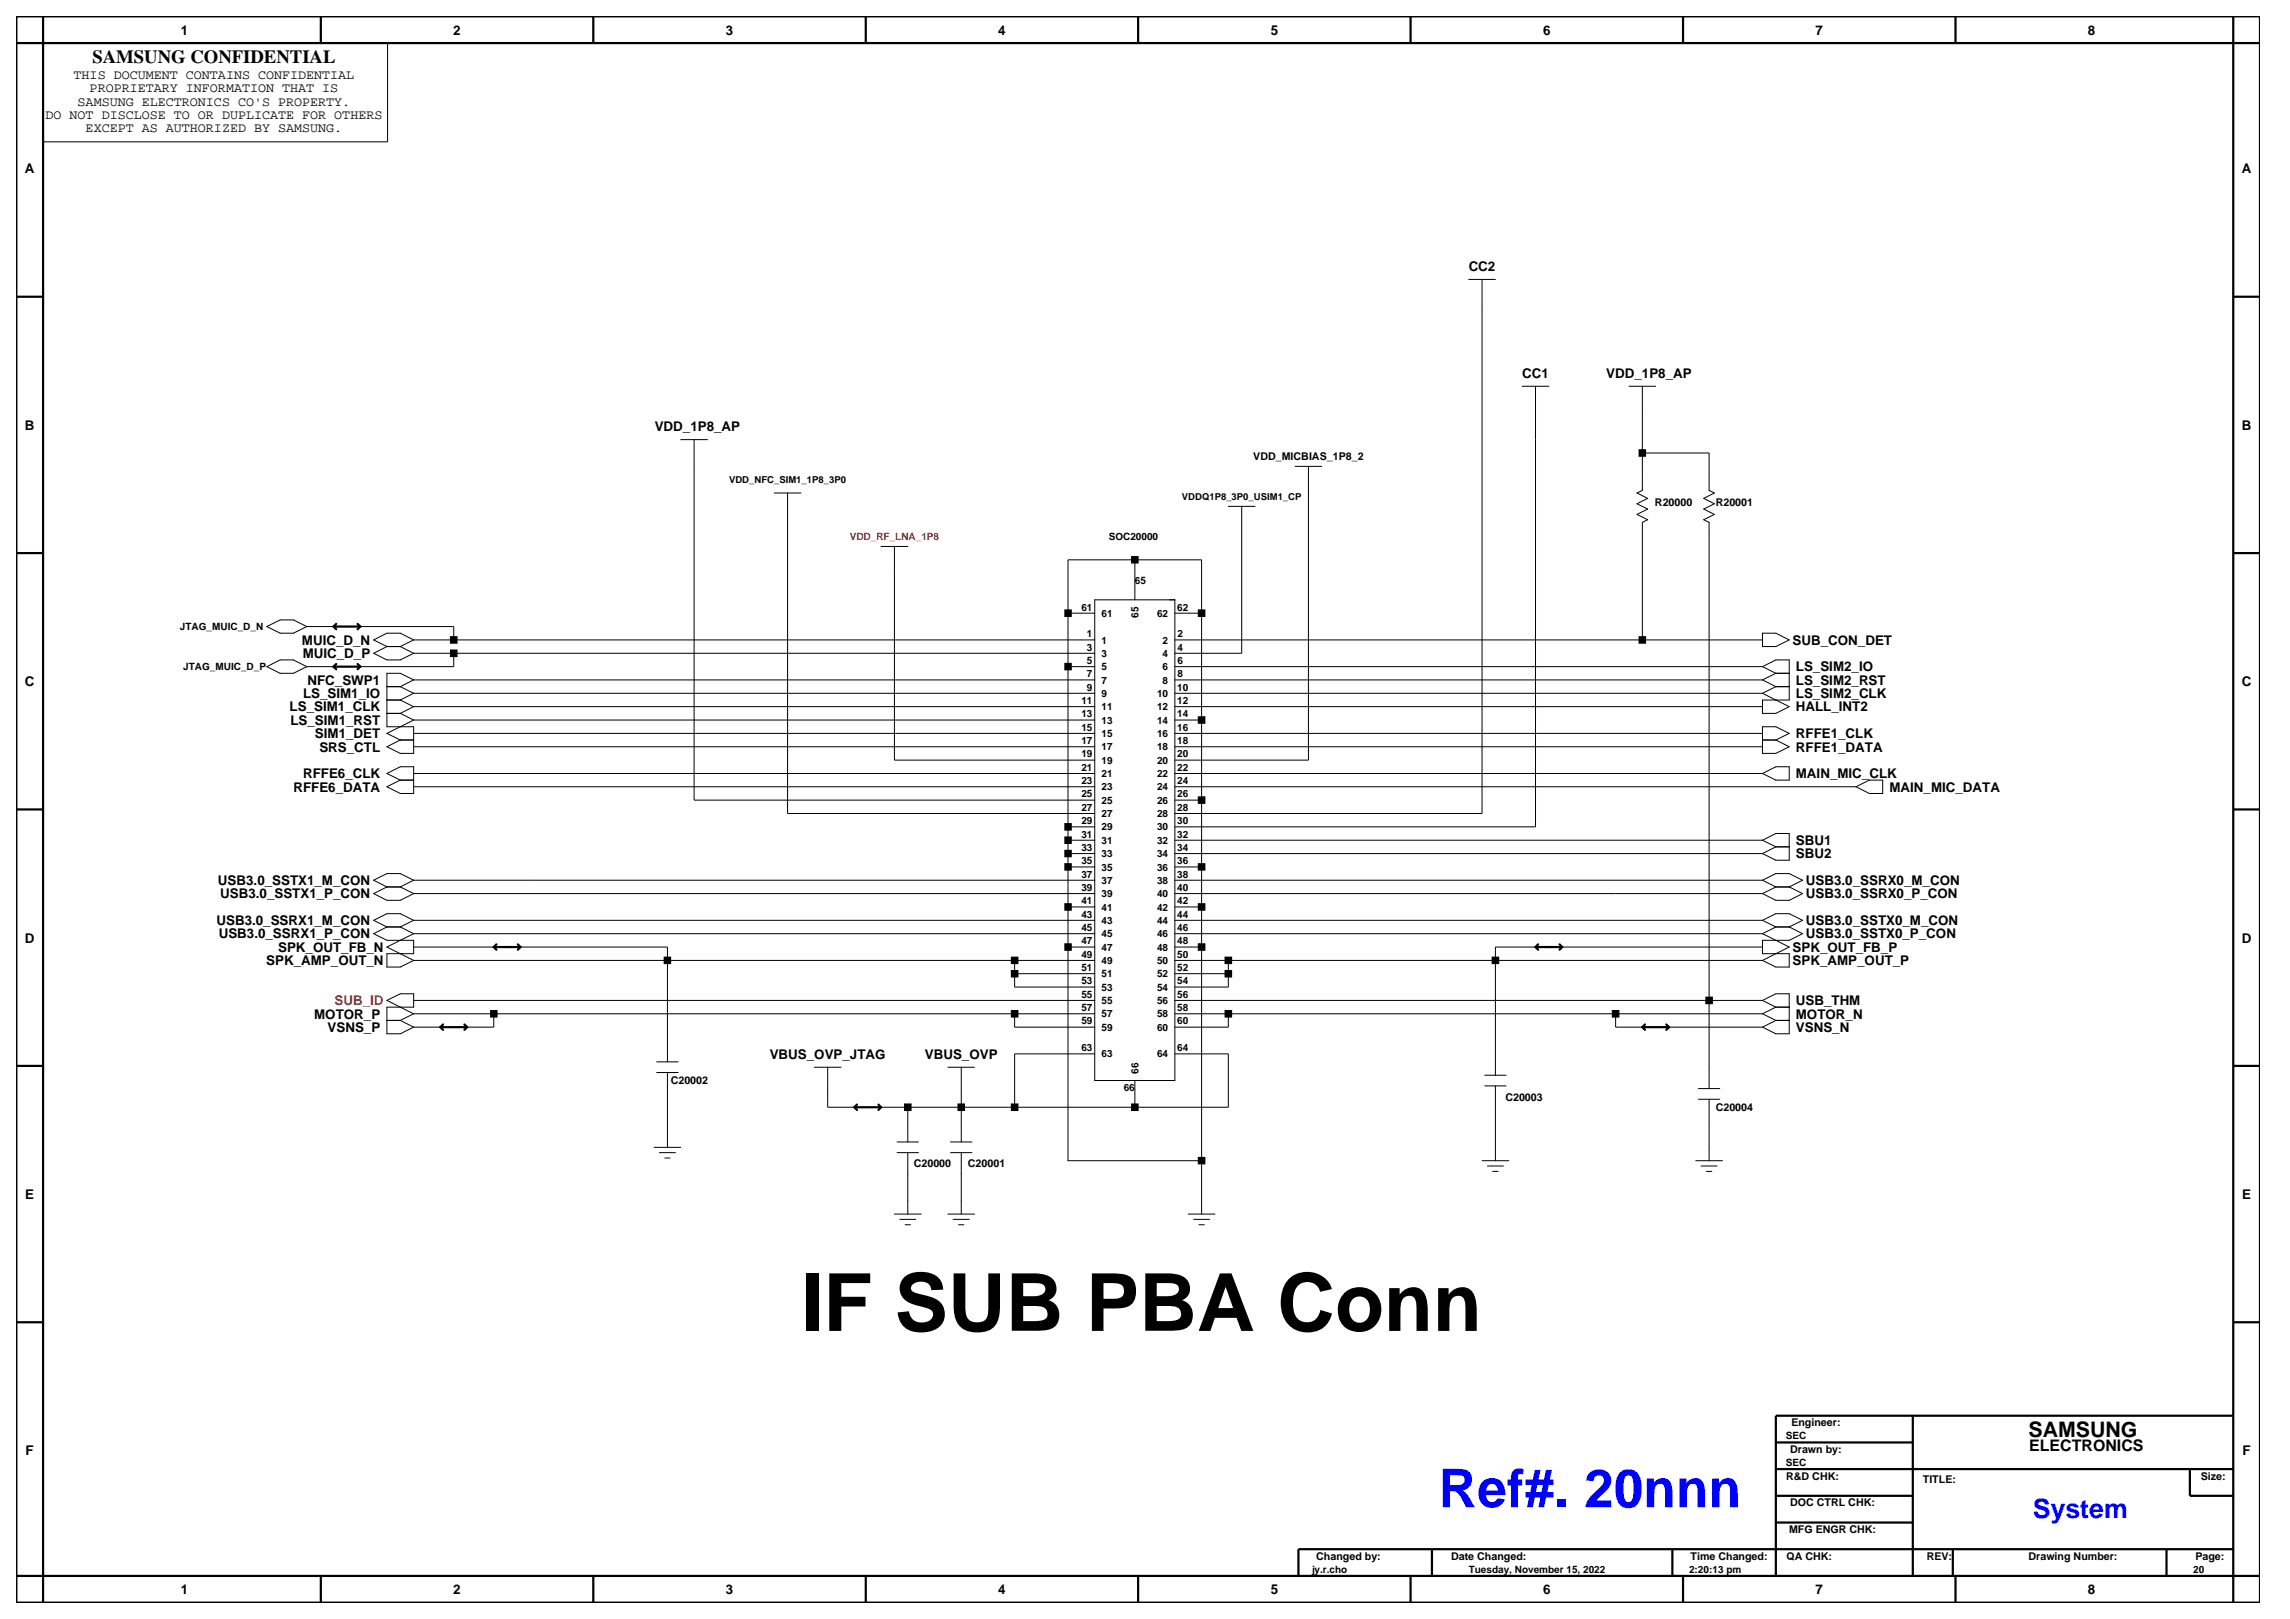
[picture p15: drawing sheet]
<svg xmlns="http://www.w3.org/2000/svg" width="420mm" height="297mm" viewBox="0 0 420 297" stroke-linecap="round" stroke-linejoin="round" font-family="sans-serif">
<defs><g id="words">
<text font-size="14.7" x="146.9" y="244.1">IF SUB PBA Conn</text>
<text font-size="9.8" fill="#00f" x="263.9" y="276.5">Ref#. 20nnn</text>
<text font-size="4.9" fill="#00f" x="372.9" y="278.4">System</text>
<text font-size="3.9" x="372" y="263.6">SAMSUNG</text>
<text font-size="3.4" x="17" y="11.5">SAMSUNG CONFIDENTIAL</text>
<text font-size="2.9" x="372.2" y="266.3">ELECTRONICS</text>
<g font-size="2.5">
<text x="33.2" y="6.3">1</text>
<text x="83.1" y="6.3">2</text>
<text x="133.1" y="6.3">3</text>
<text x="183.1" y="6.3">4</text>
<text x="233.1" y="6.3">5</text>
<text x="283" y="6.3">6</text>
<text x="333" y="6.3">7</text>
<text x="382.9" y="6.3">8</text>
<text x="13.5" y="14.5">THIS DOCUMENT CONTAINS CONFIDENTIAL</text>
<text x="16.4" y="16.9">PROPRIETARY INFORMATION THAT IS</text>
<text x="8.4" y="21.8">DO NOT DISCLOSE TO OR DUPLICATE FOR OTHERS</text>
<text x="14.2" y="19.4">SAMSUNG ELECTRONICS CO'S PROPERTY.</text>
<text x="15.7" y="24.3">EXCEPT AS AUTHORIZED BY SAMSUNG.</text>
<text x="4.6" y="31.8">A</text>
<text x="411.2" y="31.8">A</text>
<text x="269.4" y="49.7">CC2</text>
<text x="279.2" y="69.3">CC1</text>
<text x="294.6" y="69.3">VDD_1P8_AP</text>
<text x="4.6" y="78.8">B</text>
<text x="120.1" y="79.1">VDD_1P8_AP</text>
<text x="411.2" y="78.8">B</text>
<text x="55.4" y="118.3">MUIC_D_N</text>
<text x="328.8" y="118.3">SUB_CON_DET</text>
<text x="4.6" y="125.9">C</text>
<text x="55.5" y="120.7">MUIC_D_P</text>
<text x="56.4" y="125.6">NFC_SWP1</text>
<text x="329.4" y="125.6">LS_SIM2_RST</text>
<text x="329.4" y="123.2">LS_SIM2_IO</text>
<text x="411.2" y="125.9">C</text>
<text x="53.1" y="130.5">LS_SIM1_CLK</text>
<text x="55.6" y="128.1">LS_SIM1_IO</text>
<text x="329.4" y="130.5">HALL_INT2</text>
<text x="329.4" y="128.1">LS_SIM2_CLK</text>
<text x="53.3" y="133">LS_SIM1_RST</text>
<text x="57.8" y="135.4">SIM1_DET</text>
<text x="58.6" y="137.9">SRS_CTL</text>
<text x="329.4" y="137.9">RFFE1_DATA</text>
<text x="329.4" y="135.4">RFFE1_CLK</text>
<text x="55.6" y="142.8">RFFE6_CLK</text>
<text x="329.4" y="142.8">MAIN_MIC_CLK</text>
<text x="53.8" y="145.2">RFFE6_DATA</text>
<text x="346.5" y="145.2">MAIN_MIC_DATA</text>
<text x="329.4" y="155">SBU1</text>
<text x="329.4" y="157.5">SBU2</text>
<text x="40" y="162.3">USB3.0_SSTX1_M_CON</text>
<text x="40.4" y="164.8">USB3.0_SSTX1_P_CON</text>
<text x="331.2" y="164.8">USB3.0_SSRX0_P_CON</text>
<text x="331.2" y="162.3">USB3.0_SSRX0_M_CON</text>
<text x="4.6" y="172.9">D</text>
<text x="39.7" y="169.7">USB3.0_SSRX1_M_CON</text>
<text x="40.1" y="172.2">USB3.0_SSRX1_P_CON</text>
<text x="331.2" y="172.2">USB3.0_SSTX0_P_CON</text>
<text x="331.2" y="169.7">USB3.0_SSTX0_M_CON</text>
<text x="411.2" y="172.9">D</text>
<text x="48.8" y="177.1">SPK_AMP_OUT_N</text>
<text x="51" y="174.6">SPK_OUT_FB_N</text>
<text x="328.8" y="177.1">SPK_AMP_OUT_P</text>
<text x="328.8" y="174.6">SPK_OUT_FB_P</text>
<text x="329.4" y="184.4">USB_THM</text>
<text x="57.6" y="186.8">MOTOR_P</text>
<text x="60.1" y="189.3">VSNS_P</text>
<text x="329.4" y="189.3">VSNS_N</text>
<text x="329.4" y="186.8">MOTOR_N</text>
<text x="141.2" y="194.2">VBUS_OVP_JTAG</text>
<text x="169.6" y="194.2">VBUS_OVP</text>
<text x="4.6" y="219.9">E</text>
<text x="411.2" y="219.9">E</text>
<text x="4.7" y="266.9">F</text>
<text x="411.3" y="266.9">F</text>
<text x="33.2" y="292.4">1</text>
<text x="83.1" y="292.4">2</text>
<text x="133.1" y="292.4">3</text>
<text x="183.1" y="292.4">4</text>
<text x="233.1" y="292.4">5</text>
<text x="283" y="292.4">6</text>
<text x="333" y="292.4">7</text>
<text x="382.9" y="292.4">8</text>
</g>
<text font-size="2.5" fill="#f00" x="61.4" y="184.4">SUB_ID</text>
<g font-size="2">
<text x="229.9" y="84.4">VDD_MICBIAS_1P8_2</text>
<text x="303.5" y="92.9">R20000</text>
<text x="314.7" y="92.9">R20001</text>
<text x="123" y="198.8">C20002</text>
<text x="276.1" y="201.9">C20003</text>
<text x="314.7" y="203.7">C20004</text>
<text x="167.6" y="214.1">C20000</text>
<text x="177.5" y="214.1">C20001</text>
<text x="328.5" y="261.6">Engineer:</text>
<text x="328.3" y="266.5">Drawn by:</text>
<text x="327.6" y="271.4">R&amp;D CHK:</text>
<text x="352.7" y="272">TITLE:</text>
<text x="403.6" y="271.4">Size:</text>
<text x="328.1" y="281.2">MFG ENGR CHK:</text>
<text x="328.3" y="276.3">DOC CTRL CHK:</text>
<text x="241.4" y="286.1">Changed by:</text>
<text x="266.1" y="286.1">Date Changed:</text>
<text x="310.1" y="286.1">Time Changed:</text>
<text x="327.6" y="286.1">QA CHK:</text>
<text x="353.4" y="286.1">REV:</text>
<text x="372" y="286.1">Drawing Number:</text>
<text x="402.6" y="286.1">Page:</text>
</g>
<text font-size="1.8" fill="#f00" x="155.8" y="99.1">VDD_RF_LNA_1P8</text>
<g font-size="1.8">
<text x="203.4" y="99">SOC20000</text>
<text x="208.1" y="107.1">65</text>
<text x="198.3" y="112">61</text>
<text x="202" y="113.1">61</text>
<text x="208.8" y="113.3" transform="rotate(-90 208.8 113.3)">65</text>
<text x="212.2" y="113.1">62</text>
<text x="215.9" y="112">62</text>
<text x="33" y="115.6">JTAG_MUIC_D_N</text>
<text x="199.3" y="119.3">3</text>
<text x="199.3" y="116.9">1</text>
<text x="202" y="118">1</text>
<text x="213.2" y="118">2</text>
<text x="215.9" y="119.3">4</text>
<text x="215.9" y="116.9">2</text>
<text x="33.6" y="122.9">JTAG_MUIC_D_P</text>
<text x="199.3" y="124.2">7</text>
<text x="199.3" y="121.8">5</text>
<text x="202" y="125.4">7</text>
<text x="202" y="122.9">5</text>
<text x="202" y="120.5">3</text>
<text x="213.2" y="125.4">8</text>
<text x="213.2" y="122.9">6</text>
<text x="213.2" y="120.5">4</text>
<text x="215.9" y="124.2">8</text>
<text x="215.9" y="121.8">6</text>
<text x="198.3" y="129.1">11</text>
<text x="198.3" y="131.6">13</text>
<text x="199.3" y="126.7">9</text>
<text x="202" y="127.8">9</text>
<text x="202" y="130.3">11</text>
<text x="212.2" y="127.8">10</text>
<text x="212.2" y="130.3">12</text>
<text x="215.9" y="126.7">10</text>
<text x="215.9" y="129.1">12</text>
<text x="215.9" y="131.6">14</text>
<text x="198.3" y="136.5">17</text>
<text x="198.3" y="134">15</text>
<text x="202" y="135.2">15</text>
<text x="202" y="137.6">17</text>
<text x="202" y="132.7">13</text>
<text x="212.2" y="135.2">16</text>
<text x="212.2" y="137.6">18</text>
<text x="212.2" y="132.7">14</text>
<text x="215.9" y="134">16</text>
<text x="215.9" y="136.5">18</text>
<text x="198.3" y="143.8">23</text>
<text x="198.3" y="138.9">19</text>
<text x="198.3" y="141.4">21</text>
<text x="202" y="140.1">19</text>
<text x="202" y="142.5">21</text>
<text x="212.2" y="142.5">22</text>
<text x="212.2" y="140.1">20</text>
<text x="215.9" y="143.8">24</text>
<text x="215.9" y="138.9">20</text>
<text x="215.9" y="141.4">22</text>
<text x="198.3" y="146.3">25</text>
<text x="198.3" y="148.7">27</text>
<text x="202" y="145">23</text>
<text x="202" y="147.4">25</text>
<text x="202" y="149.9">27</text>
<text x="212.2" y="145">24</text>
<text x="212.2" y="147.4">26</text>
<text x="212.2" y="149.9">28</text>
<text x="215.9" y="146.3">26</text>
<text x="215.9" y="148.7">28</text>
<text x="198.3" y="153.6">31</text>
<text x="198.3" y="151.2">29</text>
<text x="202" y="154.8">31</text>
<text x="202" y="152.3">29</text>
<text x="212.2" y="152.3">30</text>
<text x="212.2" y="154.8">32</text>
<text x="215.9" y="151.2">30</text>
<text x="215.9" y="153.6">32</text>
<text x="198.3" y="161">37</text>
<text x="198.3" y="156.1">33</text>
<text x="198.3" y="158.5">35</text>
<text x="202" y="157.2">33</text>
<text x="202" y="159.7">35</text>
<text x="212.2" y="157.2">34</text>
<text x="212.2" y="159.7">36</text>
<text x="215.9" y="161">38</text>
<text x="215.9" y="156.1">34</text>
<text x="215.9" y="158.5">36</text>
<text x="198.3" y="163.4">39</text>
<text x="198.3" y="165.9">41</text>
<text x="202" y="162.1">37</text>
<text x="202" y="164.6">39</text>
<text x="202" y="167">41</text>
<text x="212.2" y="162.1">38</text>
<text x="212.2" y="164.6">40</text>
<text x="212.2" y="167">42</text>
<text x="215.9" y="163.4">40</text>
<text x="215.9" y="165.9">42</text>
<text x="198.3" y="170.8">45</text>
<text x="198.3" y="173.2">47</text>
<text x="198.3" y="168.3">43</text>
<text x="202" y="171.9">45</text>
<text x="202" y="169.5">43</text>
<text x="212.2" y="169.5">44</text>
<text x="212.2" y="171.9">46</text>
<text x="215.9" y="168.3">44</text>
<text x="215.9" y="170.8">46</text>
<text x="215.9" y="173.2">48</text>
<text x="198.3" y="175.7">49</text>
<text x="198.3" y="178.1">51</text>
<text x="202" y="179.3">51</text>
<text x="202" y="174.4">47</text>
<text x="202" y="176.8">49</text>
<text x="212.2" y="179.3">52</text>
<text x="212.2" y="174.4">48</text>
<text x="212.2" y="176.8">50</text>
<text x="215.9" y="178.1">52</text>
<text x="215.9" y="175.7">50</text>
<text x="198.3" y="180.6">53</text>
<text x="198.3" y="183">55</text>
<text x="198.3" y="185.5">57</text>
<text x="202" y="181.7">53</text>
<text x="202" y="184.2">55</text>
<text x="212.2" y="181.7">54</text>
<text x="212.2" y="184.2">56</text>
<text x="215.9" y="180.6">54</text>
<text x="215.9" y="183">56</text>
<text x="215.9" y="185.5">58</text>
<text x="198.3" y="187.9">59</text>
<text x="202" y="189.1">59</text>
<text x="202" y="186.6">57</text>
<text x="212.2" y="189.1">60</text>
<text x="212.2" y="186.6">58</text>
<text x="215.9" y="187.9">60</text>
<text x="198.3" y="192.8">63</text>
<text x="202" y="194">63</text>
<text x="208.8" y="197" transform="rotate(-90 208.8 197)">66</text>
<text x="212.2" y="194">64</text>
<text x="215.9" y="192.8">64</text>
<text x="206.1" y="200.2">66</text>
<text x="327.5" y="264">SEC</text>
<text x="327.5" y="268.9">SEC</text>
<text x="240.6" y="288.5">jy.r.cho</text>
<text x="269.4" y="288.5">Tuesday, November 15, 2022</text>
<text x="309.8" y="288.5">2:20:13 pm</text>
<text x="402.3" y="288.5">20</text>
</g>
<g font-size="1.7">
<text x="133.7" y="88.6">VDD_NFC_SIM1_1P8_3P0</text>
<text x="216.8" y="91.7">VDDQ1P8_3P0_USIM1_CP</text>
</g>
</g></defs>
<!-- layer: MFD Layer /idea/tmp/Extended-Print.ss7942.kim.sheet1.3.mfd -->
<g fill="none" stroke="#000" stroke-width=".18">
<path d="M71.1 7.9v18.1h-63.2M269.4 51.3h4.9M271.8 51.3v97.9h-56.3M279.2 70.9h4.9M281.6 70.9v80.8h-66.1M298.8 70.9h4.9M301.2 70.9v19.1l-1 .4 2 1-2 1 2 1-2 1 2 .9-1 .5v21.6M124.8 80.6h5M127.3 80.6v66.2h73.5M142 90.4h4.9M144.4 90.4v58.8h56.4M225.3 92.9h4.9"/>
<path d="M227.7 92.9v26.9h-12.2M237.5 85.5h4.9M240 85.5v53.9h-24.5M301.2 83.1h12.3v6.9l.9 .4-1.9 1 1.9 1-1.9 1 1.9 1-1.9 .9 1 .5v103.9M48.9 114.9l2.5-1.2h2.4l2.5 1.2-2.5 1.3h-2.4zM56.3 114.9h4.9M66.1 114.9h17.1v2.5M71 118.6h2.4M71 118.6l-2.5 1.2 2.5 1.3h2.4l2.5-1.3M73.4 118.6l2.5 1.2M75.9 117.4l-2.5 1.2M75.9 117.4l-2.5-1.2h-2.4l-2.5 1.2 2.5 1.2"/>
<path d="M75.9 117.4h124.9M75.9 119.8h124.9M83.2 119.8v2.5h-17.1M161.6 100.2h4.9M164 100.2v39.2h36.8M195.9 112.5h4.9M200.8 110h14.7v88.2h-14.7zM208.1 102.7v7.3M215.5 117.4h107.8M215.5 112.5h4.9M323.3 116.2h2.4l2.5 1.2-2.5 1.2h-2.4zM48.9 122.3l2.5-1.2h2.4l2.5 1.2-2.5 1.2h-2.4z"/>
<path d="M56.3 122.3h4.9M71 126h2.4M71 128.4h2.4M71 130.9h2.4M73.4 126l2.5 1.2M73.4 135.7h2.5M73.4 128.4l2.5 1.2M73.4 130.9l2.5 1.2M75.9 124.7l-2.5-1.2h-2.4v9.8h4.9v4.9h-2.5l-2.4-1.2 2.4-1.3M75.9 124.7l-2.5 1.3M75.9 127.2l-2.5 1.2M75.9 124.7h124.9"/>
<path d="M75.9 127.2h124.9M75.9 129.6h124.9M75.9 132.1h124.9M75.9 134.5h124.9M75.9 137h124.9M75.9 129.6l-2.5 1.3M75.9 132.1l-4.9 2.4 2.4 1.2M195.9 122.3h4.9M215.5 122.3h107.8M215.5 124.7h107.8M215.5 127.2h107.8M215.5 129.6h107.8"/>
<path d="M215.5 132.1h4.9M215.5 134.5h107.8M215.5 137h107.8M323.3 122.3l2.4-1.2h2.5v7.3h-4.9v2.5h2.4l2.5-1.3-4.9-2.4M323.3 133.3h2.4l2.5 1.2-2.5 1.2 2.5 1.3-2.5 1.2h-2.4zM323.3 135.7h2.4M323.3 122.3l2.4 1.2M323.3 124.7l2.4 1.3M325.7 126h2.5M325.7 123.5h2.5M325.7 126l-2.4 1.2M325.7 123.5l-2.4 1.2"/>
<path d="M71 141.9l2.4-1.2h2.5v4.9h-2.5l-2.4-1.3 2.4-1.2zM73.4 143.1h2.5M75.9 141.9h124.9M75.9 144.3h124.9M195.9 151.7h4.9M195.9 154.1h4.9M195.9 156.6h4.9M195.9 159h4.9M215.5 141.9h107.8M215.5 144.3h124.9M215.5 146.8h4.9M215.5 154.1h107.8"/>
<path d="M215.5 156.6h107.8M215.5 159h4.9M323.3 141.9l2.4-1.2h2.5v2.4h-2.5zM323.3 154.1l2.4-1.2h2.5v4.9h-2.5l-2.4-1.2M323.3 154.1l2.4 1.2M325.7 155.3h2.5M325.7 155.3l-2.4 1.3M340.4 144.3l2.4-1.2h2.5v2.5h-2.5zM71 170l-2.5 1.3 2.5 1.2h4.9v2.4h-4.9v2.5h2.4l2.5-1.2M71 162.7l-2.5 1.2 2.5 1.3h2.4l2.5-1.3M71 162.7h2.4M71 170h2.4"/>
<path d="M73.4 162.7l2.5 1.2M73.4 170l2.5 1.3M75.9 161.5h124.9M75.9 163.9h124.9M75.9 168.8h124.9M75.9 171.3h124.9M75.9 173.7h14.7M75.9 176.2h124.9M75.9 168.8l-2.5 1.2M75.9 168.8l-2.5-1.2h-2.4l-2.5 1.2 2.5 1.2M75.9 171.3l-4.9 2.4 4.9 2.5M75.9 161.5l-2.5 1.2"/>
<path d="M75.9 161.5l-2.5-1.3h-2.4l-2.5 1.3 2.5 1.2M95.5 173.7h26.9v21.1M186.1 178.6h14.7M186.1 176.2v4.9h14.7M195.9 166.4h4.9M195.9 173.7h4.9M215.5 161.5h107.8M215.5 163.9h107.8M215.5 166.4h4.9M215.5 168.8h107.8M215.5 171.3h107.8M215.5 173.7h4.9"/>
<path d="M215.5 176.2h107.8M215.5 178.6h9.8M225.3 176.2v4.9h-9.8M281.6 173.7h-7.3v23.5M286.5 173.7h36.8M323.3 171.3l4.9 2.4-4.9 2.5M323.3 168.8l2.4-1.2h2.5l2.4 1.2-2.4 1.2M323.3 161.5l2.4-1.3h2.5l2.4 1.3-2.4 1.2M323.3 161.5l2.4 1.2M323.3 168.8l2.4 1.2M325.7 162.7h2.5M325.7 162.7l-2.4 1.2"/>
<path d="M325.7 170h2.5M325.7 170l-2.4 1.3M328.2 162.7l2.4 1.2-2.4 1.3h-2.5l-2.4-1.3M328.2 170l2.4 1.3-2.4 1.2h-4.9v2.4h4.9v2.5h-2.5l-2.4-1.2M71 187.2h2.4M73.4 187.2l2.5 1.2M75.9 186l-4.9-2.5 2.4-1.2h2.5v2.4h-4.9v4.9h2.4l2.5-1.2M75.9 183.5h124.9M75.9 186h124.9M75.9 188.4h4.9M75.9 186l-2.5 1.2M90.6 186v2.4h-4.9"/>
<path d="M120.4 196.7h4M120.4 194.8h4M122.4 196.7v13.8M149.3 195.8h5M151.8 195.8v7.3h4.9M173.8 195.8h4.9M176.3 195.8v13.7M186.1 186v2.4h14.7M200.8 193.3h-14.7v9.8M208.1 198.2v4.9M215.5 183.5h107.8M215.5 186h107.8"/>
<path d="M215.5 193.3h9.8v9.8h-63.7M225.3 186v2.4h-9.8M272.3 199.2h3.9M272.3 197.2h3.9M274.3 199.2v13.7M296.3 186v2.4h4.9M306.1 188.4h17.2M311.5 199.7h3.9M323.3 183.5l2.4-1.2h2.5v7.3h-2.5l-2.4-1.2M323.3 183.5l2.4 1.2M323.3 186l2.4 1.2M325.7 187.2h2.5"/>
<path d="M325.7 184.7h2.5M325.7 187.2l-2.4 1.2M325.7 184.7l-2.4 1.3M120 210.5h4.8M120.9 211.4h3M121.9 212.4h1M164.5 211.4h4M164.5 209.5h4M166.5 203.1v6.4M166.5 211.4v11.3M174.3 211.4h4M174.3 209.5h4"/>
<path d="M176.3 211.4v11.3M220.4 212.9h-24.5v-110.2h24.5v120M271.8 212.9h4.9M272.8 213.9h2.9M273.8 214.9h1M311 212.9h4.9M311.5 201.6h3.9M312 213.9h2.9M313 214.9h1M313.5 201.6v11.3M164 222.7h4.9M165 223.7h3"/>
<path d="M166 224.7h1M173.8 222.7h4.9M174.8 223.7h3M175.8 224.7h1M217.9 222.7h4.9M218.9 223.7h2.9M219.9 224.7h1"/>
</g>
<g fill="none" stroke="#000" stroke-width=".41">
<path d="M3 3h411.5v291h-411.5zM3 7.9h411.5M7.9 3v291M58.8 3v4.9M108.8 3v4.9M158.8 3v4.9M208.7 3v4.9M258.7 3v4.9M308.7 3v4.9M358.7 3v4.9M409.6 3v291M3 54.4h4.9"/>
<path d="M409.6 54.4h4.9M3 101.5h4.9M61.2 114.9h4.9M61.2 114.9l.5 .5M61.7 114.4l-.5 .5M65.6 114.4l.5 .5M66.1 114.9l-.5 .5M409.6 101.5h4.9M61.2 122.3h4.9M61.2 122.3l.5 .5M61.7 121.8l-.5 .5M65.6 121.8l.5 .5"/>
<path d="M66.1 122.3l-.5 .5M3 148.5h4.9M409.6 148.5h4.9M90.6 173.7h4.9M90.6 173.7l.5 .5M91.1 173.2l-.5 .5M95 173.2l.5 .5M95.5 173.7l-.5 .5M281.6 173.7h4.9M281.6 173.7l.5 .5M282.1 173.2l-.5 .5M286 173.2l.5 .5"/>
<path d="M286.5 173.7l-.5 .5M3 195.5h4.9M80.8 188.4h4.9M80.8 188.4l.5 .5M81.3 187.9l-.5 .5M85.2 187.9l.5 .5M85.7 188.4l-.5 .5M301.2 188.4h4.9M301.2 188.4l.5 .5M301.7 187.9l-.5 .5M305.6 187.9l.5 .5M306.1 188.4l-.5 .5"/>
<path d="M409.6 195.5h4.9M156.7 203.1h4.9M156.7 203.1l.5 .5M157.2 202.6l-.5 .5M161.1 202.6l.5 .5M161.6 203.1l-.5 .5M3 242.6h4.9M350.8 259.7v29.4M409.6 242.6h4.9M409.6 259.7h-83.9v29.4M325.7 264.6h25.1M325.7 269.5h83.9"/>
<path d="M325.7 274.4h25.1M325.7 279.3h25.1M401.6 269.5v4.9h8M3 289.1h411.5M58.8 289.1v4.9M108.8 289.1v4.9M158.8 289.1v4.9M208.7 289.1v4.9M258.7 289.1v4.9M262.6 284.2v4.9M306.7 284.2v4.9M308.7 289.1v4.9"/>
<path d="M358.2 284.2v4.9M358.7 289.1v4.9M397.4 284.2v4.9M409.6 284.2h-171.5v4.9"/>
</g>
<g fill="#000" stroke="#000" stroke-width=".41">
<path d="M300.7 82.6h1v1h-1z" fill-rule="evenodd"/>
<path d="M82.7 116.9h1v1h-1z" fill-rule="evenodd"/>
<path d="M195.4 112h1v1h-1z" fill-rule="evenodd"/>
<path d="M207.6 102.2h1v1h-1z" fill-rule="evenodd"/>
<path d="M219.9 112h1v1h-1z" fill-rule="evenodd"/>
<path d="M300.7 116.9h1v1h-1z" fill-rule="evenodd"/>
<path d="M82.7 119.3h1v1h-1z" fill-rule="evenodd"/>
<path d="M195.4 121.8h1v1h-1z" fill-rule="evenodd"/>
<path d="M219.9 131.6h1v1h-1z" fill-rule="evenodd"/>
<path d="M195.4 158.5h1v1h-1z" fill-rule="evenodd"/>
<path d="M195.4 156.1h1v1h-1z" fill-rule="evenodd"/>
<path d="M195.4 153.6h1v1h-1z" fill-rule="evenodd"/>
<path d="M195.4 151.2h1v1h-1z" fill-rule="evenodd"/>
<path d="M219.9 158.5h1v1h-1z" fill-rule="evenodd"/>
<path d="M219.9 146.3h1v1h-1z" fill-rule="evenodd"/>
<path d="M121.9 175.7h1v1h-1z" fill-rule="evenodd"/>
<path d="M185.6 178.1h1v1h-1z" fill-rule="evenodd"/>
<path d="M185.6 175.7h1v1h-1z" fill-rule="evenodd"/>
<path d="M195.4 173.2h1v1h-1z" fill-rule="evenodd"/>
<path d="M195.4 165.9h1v1h-1z" fill-rule="evenodd"/>
<path d="M219.9 173.2h1v1h-1z" fill-rule="evenodd"/>
<path d="M219.9 165.9h1v1h-1z" fill-rule="evenodd"/>
<path d="M224.8 178.1h1v1h-1z" fill-rule="evenodd"/>
<path d="M224.8 175.7h1v1h-1z" fill-rule="evenodd"/>
<path d="M273.8 175.7h1v1h-1z" fill-rule="evenodd"/>
<path d="M90.1 185.5h1v1h-1z" fill-rule="evenodd"/>
<path d="M185.6 185.5h1v1h-1z" fill-rule="evenodd"/>
<path d="M224.8 185.5h1v1h-1z" fill-rule="evenodd"/>
<path d="M295.8 185.5h1v1h-1z" fill-rule="evenodd"/>
<path d="M313 183h1v1h-1z" fill-rule="evenodd"/>
<path d="M166 202.6h1v1h-1z" fill-rule="evenodd"/>
<path d="M175.8 202.6h1v1h-1z" fill-rule="evenodd"/>
<path d="M185.6 202.6h1v1h-1z" fill-rule="evenodd"/>
<path d="M207.6 202.6h1v1h-1z" fill-rule="evenodd"/>
<path d="M219.9 212.4h1v1h-1z" fill-rule="evenodd"/>
</g>
<use href="#words"/>
</svg>
